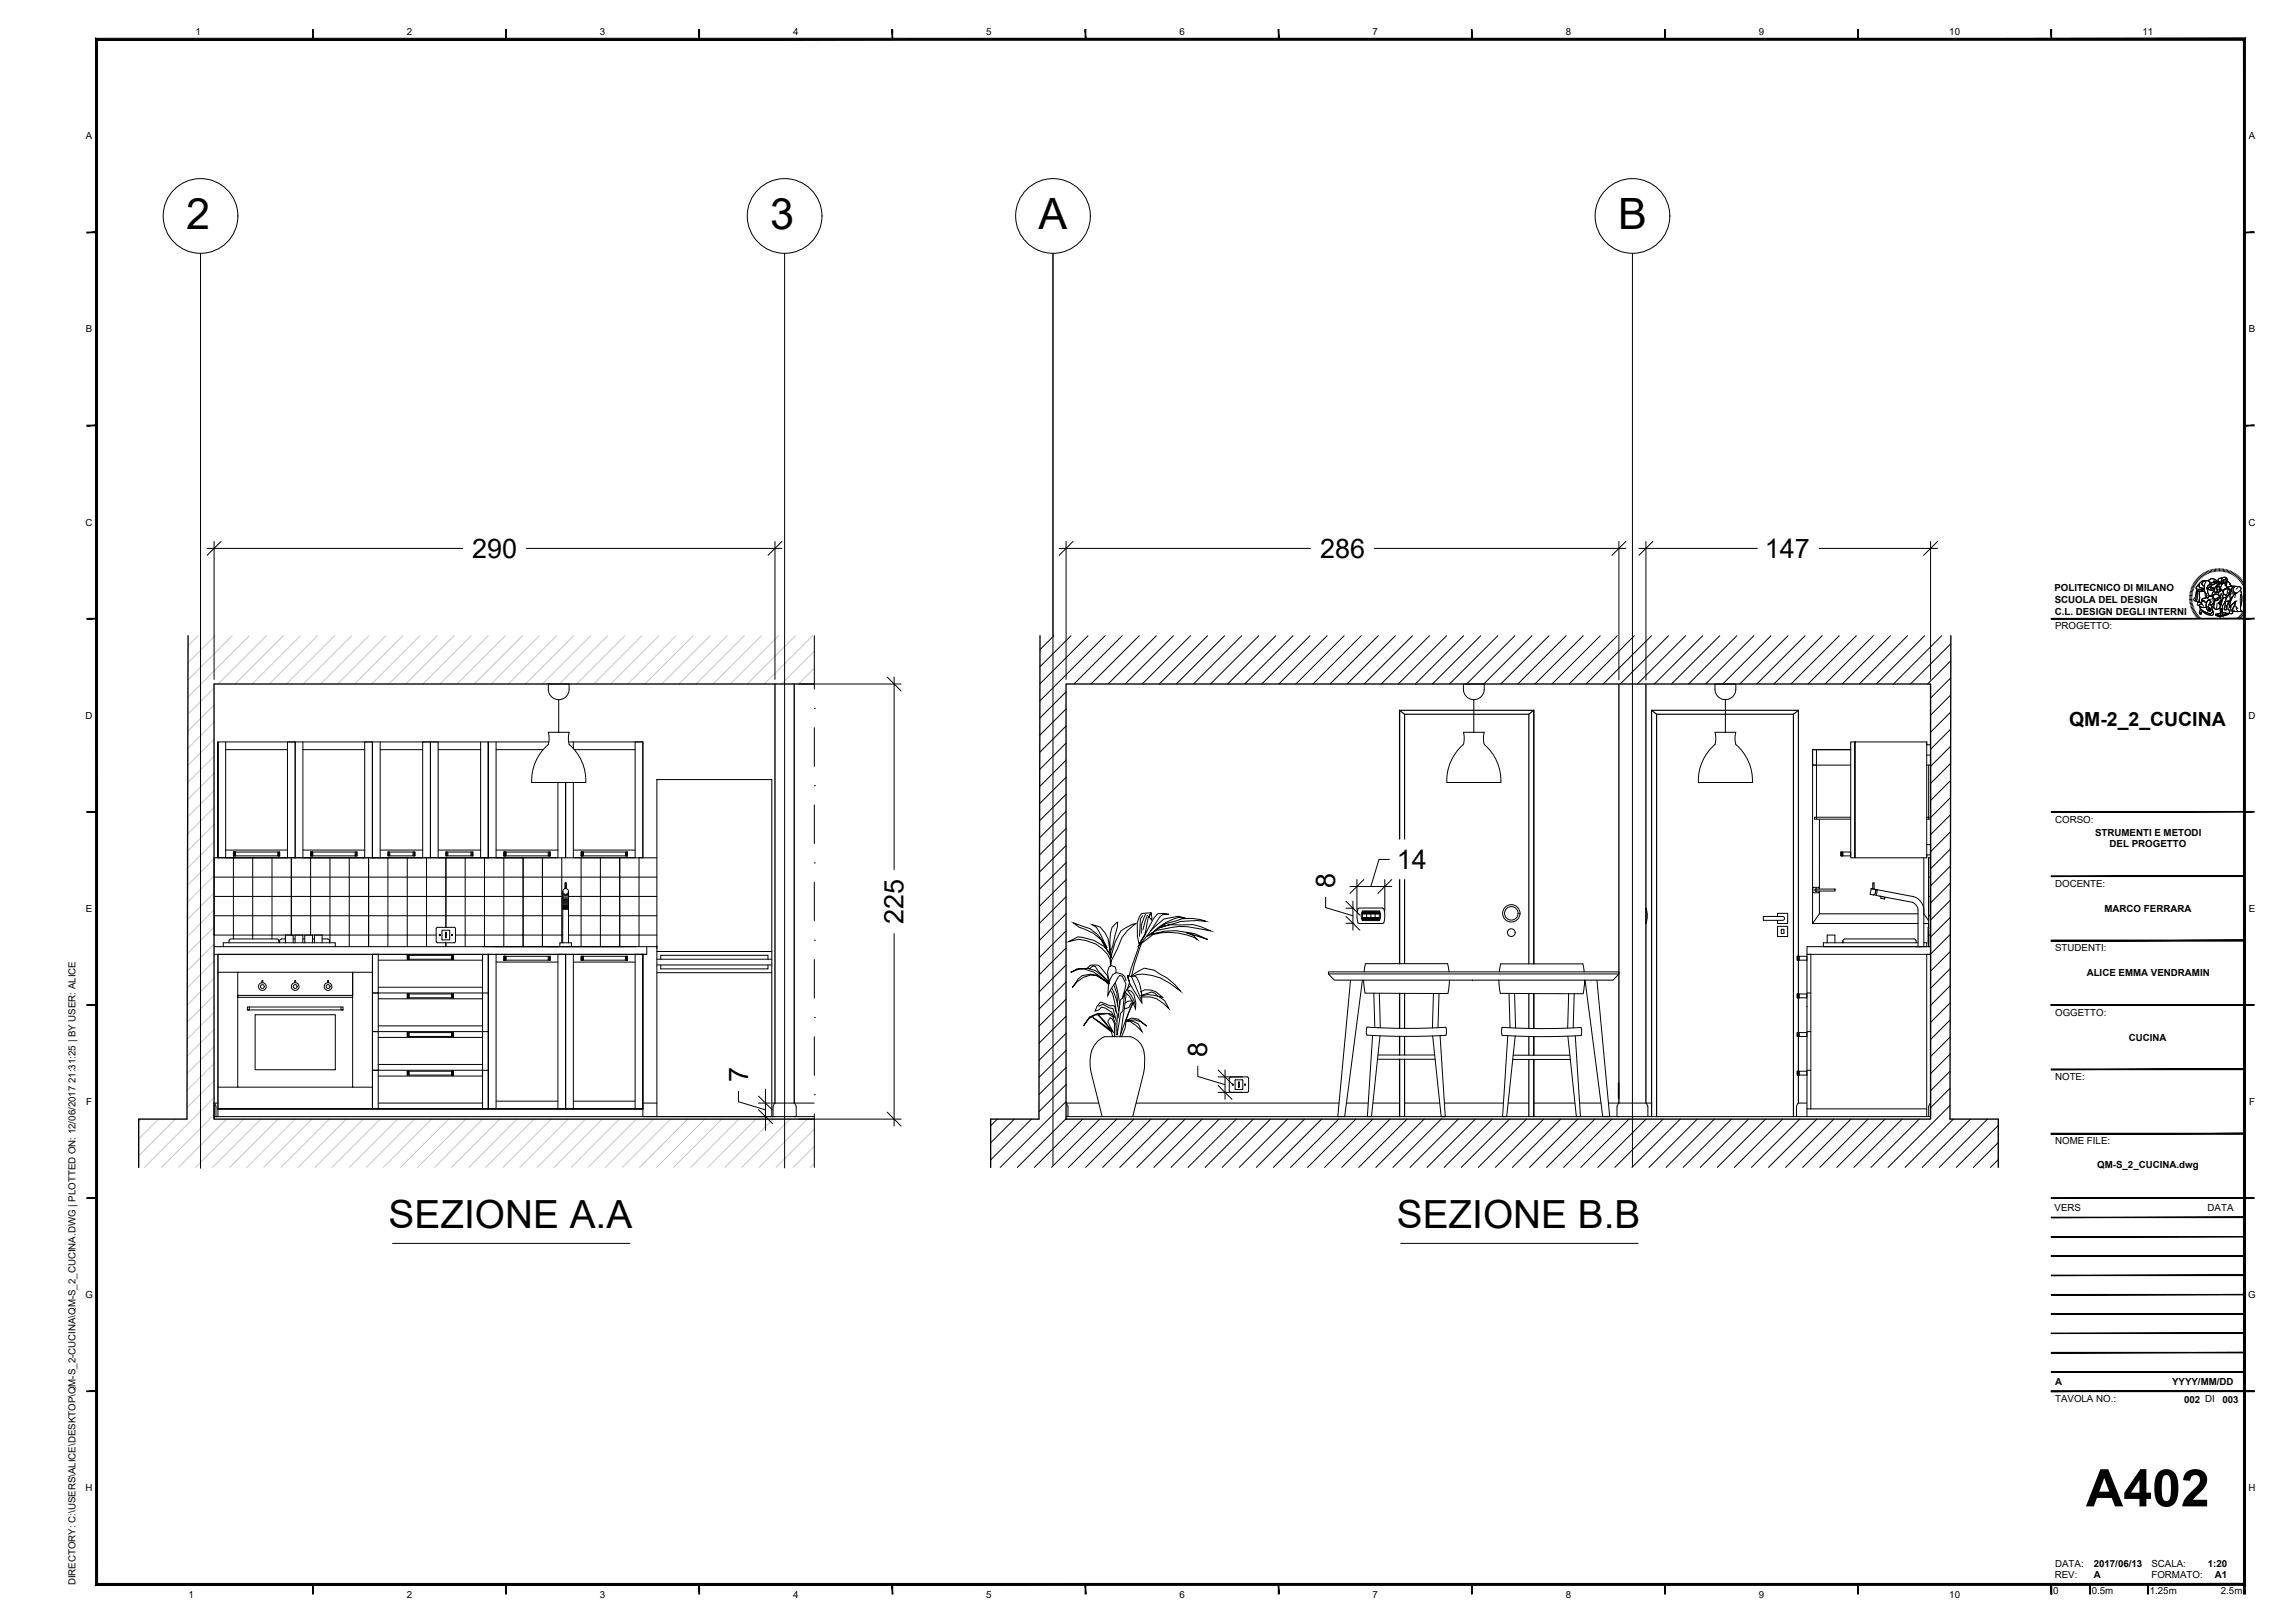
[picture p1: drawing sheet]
<svg xmlns="http://www.w3.org/2000/svg" width="594mm" height="420mm" viewBox="0 0 594 420" stroke-linecap="round" stroke-linejoin="round" font-family="sans-serif">
<defs><g id="words">
<text font-size="13.4" x="540" y="390">A402</text>
<g font-size="11.2">
<text x="48.2" y="59.2">2</text>
<text x="199.4" y="59.2">3</text>
<text x="268.9" y="59.2">A</text>
<text x="418.9" y="59.2">B</text>
</g>
<g font-size="10">
<text x="100.6" y="317.8">SEZIONE A.A</text>
<text x="361.6" y="317.8">SEZIONE B.B</text>
</g>
<g font-size="7">
<text x="122.2" y="144.4">290</text>
<text x="341.7" y="144.4">286</text>
<text x="456.8" y="144.5">147</text>
<text x="361.6" y="225">14</text>
<text x="345.6" y="229.8" transform="rotate(-90 345.6 229.8)">8</text>
<text x="233.9" y="239.2" transform="rotate(-90 233.9 239.2)">225</text>
<text x="312.5" y="273.6" transform="rotate(-90 312.5 273.6)">8</text>
<text x="193.7" y="280.1" transform="rotate(-90 193.7 280.1)">7</text>
</g>
<text font-size="5" x="535.6" y="187.9">QM-2_2_CUCINA</text>
<g font-size="2.5">
<text x="50.6" y="9">1</text>
<text x="105.3" y="9">2</text>
<text x="155.3" y="9">3</text>
<text x="205.3" y="9">4</text>
<text x="255.3" y="9">5</text>
<text x="305.3" y="9">6</text>
<text x="355.3" y="9">7</text>
<text x="405.3" y="9">8</text>
<text x="455.3" y="9">9</text>
<text x="504.6" y="9">10</text>
<text x="554.6" y="9">11</text>
<text x="22.2" y="36.1">A</text>
<text x="582.1" y="36.1">A</text>
<text x="22.2" y="86.1">B</text>
<text x="582.1" y="86.1">B</text>
<text x="22.2" y="136.1">C</text>
<text x="582.1" y="136.1">C</text>
<text x="531.8" y="153.1">POLITECNICO DI MILANO</text>
<text x="531.9" y="159.1">C.L. DESIGN DEGLI INTERNI</text>
<text x="531.9" y="156.1">SCUOLA DEL DESIGN</text>
<text x="532" y="162.9">PROGETTO:</text>
<text x="22.2" y="186.1">D</text>
<text x="582.1" y="186.1">D</text>
<text x="532" y="213">CORSO:</text>
<text x="542.3" y="216.4">STRUMENTI E METODI</text>
<text x="546.1" y="219.4">DEL PROGETTO</text>
<text x="532" y="229.6">DOCENTE:</text>
<text x="22.2" y="236.1">E</text>
<text x="544.8" y="236.1">MARCO FERRARA</text>
<text x="582.1" y="236.1">E</text>
<text x="532" y="246.3">STUDENTI:</text>
<text x="540.2" y="252.7">ALICE EMMA VENDRAMIN</text>
<text x="532" y="262.9">OGGETTO:</text>
<text x="551" y="269.4">CUCINA</text>
<text x="532" y="279.6">NOTE:</text>
<text x="22.3" y="286.1">F</text>
<text x="582.2" y="286.1">F</text>
<text x="532" y="296.3">NOME FILE:</text>
<text x="542.9" y="302.5">QM-S_2_CUCINA.dwg</text>
<text x="531.9" y="313.6">VERS</text>
<text x="571.5" y="313.6">DATA</text>
<text x="22.1" y="336.1">G</text>
<text x="582" y="336.1">G</text>
<text x="532" y="358.6">A</text>
<text x="562.3" y="358.6">YYYY/MM/DD</text>
<text x="532" y="363.1">TAVOLA NO.:</text>
<text x="565.4" y="363.1">002 DI</text>
<text x="575.3" y="363.1">003</text>
<text x="22.2" y="386.1">H</text>
<text x="582.1" y="386.1">H</text>
<text x="532" y="405.6">DATA:</text>
<text x="542" y="405.5">2017/06/13</text>
<text x="556.9" y="405.6">SCALA:</text>
<text x="571.5" y="405.5">1:20</text>
<text x="19.5" y="410.4" transform="rotate(-90 19.5 410.4)">DIRECTORY: C:\USERS\ALICE\DESKTOP\QM-S_2-CUCINA\QM-S_2_CUCINA.DWG | PLOTTED ON: 12/06/2017 21:31:25 | BY USER: ALICE</text>
<text x="48.8" y="413.6">1</text>
<text x="105.3" y="413.6">2</text>
<text x="155.3" y="413.6">3</text>
<text x="205.3" y="413.6">4</text>
<text x="255.3" y="413.6">5</text>
<text x="305.3" y="413.6">6</text>
<text x="355.3" y="413.6">7</text>
<text x="405.3" y="413.6">8</text>
<text x="455.3" y="413.6">9</text>
<text x="504.6" y="413.6">10</text>
<text x="531.5" y="412.7">0</text>
<text x="531.9" y="408.5">REV:</text>
<text x="541.5" y="412.7">0.5m</text>
<text x="542" y="408.6">A</text>
<text x="556.5" y="412.7">1.25m</text>
<text x="556.9" y="408.6">FORMATO:</text>
<text x="573.4" y="408.6">A1</text>
<text x="574.9" y="412.7">2.5m</text>
</g>
</g></defs>
<!-- layer: A-FURN -->
<g fill="none" stroke="#000" stroke-width=".26">
<path d="M141.9 177.1h5.4a3.2 3.2 0 0 1-2 4 2.69 2.69 0 0 1-3.4-2.7zM272.8 164.6l-3.6 3.6M276 179.1l-6.8 6.8M277.2 164.6l-8 8M281.7 164.6l-12.5 12.4M286.1 164.6l-16.9 16.9M290.5 164.6l-12.5 12.5M294.9 164.6l-12.5 12.5M299.3 164.6l-12.5 12.5M303.7 164.6l-12.5 12.5M308.2 164.6l-12.5 12.5M312.6 164.6l-12.5 12.5"/>
<path d="M317 164.6l-12.5 12.5M321.4 164.6l-12.5 12.5M325.8 164.6l-12.5 12.5M330.3 164.6l-12.5 12.5M334.7 164.6l-12.5 12.5M339.1 164.6l-12.5 12.5M343.5 164.6l-12.5 12.5M347.9 164.6l-12.5 12.5M352.4 164.6l-12.5 12.5M356.8 164.6l-12.5 12.5M361.2 164.6l-12.5 12.5M365.6 164.6l-12.5 12.5"/>
<path d="M370 164.6l-12.5 12.5M374.5 164.6l-12.5 12.5M378.8 177.1h5.4a3.2 3.2 0 0 1-2.1 4 2.69 2.69 0 0 1-3.3-2.7zM378.9 164.6l-12.5 12.5M383.3 164.6l-12.5 12.5M387.7 164.6l-12.5 12.5M392.1 164.6l-12.5 12.5M396.6 164.6l-12.5 12.5M401 164.6l-12.5 12.5M405.4 164.6l-12.5 12.5M409.8 164.6l-12.5 12.5M414.2 164.6l-12.5 12.5"/>
<path d="M418.7 164.6l-12.5 12.5M423.1 164.6l-12.5 12.5M427.5 164.6l-12.5 12.5M431.9 164.6l-12.5 12.5M436.3 164.6l-12.5 12.5M440.8 164.6l-12.5 12.5M443.9 177.1h5.4a3.2 3.2 0 0 1-2.1 4 2.69 2.69 0 0 1-3.3-2.7zM445.2 164.6l-12.5 12.5M449.6 164.6l-12.5 12.5M454 164.6l-12.5 12.5M458.4 164.6l-12.5 12.5M462.9 164.6l-12.6 12.5"/>
<path d="M467.3 164.6l-12.5 12.5M471.7 164.6l-12.5 12.5M476.1 164.6l-12.5 12.5M480.5 164.6l-12.5 12.5M484.9 164.6l-12.5 12.5M489.4 164.6l-12.5 12.5M493.8 164.6l-12.5 12.5M498.2 164.6l-12.5 12.5M502.6 164.6l-12.5 12.5M505 179.9l-5.3 5.2M505 175.5l-5.3 5.2M505 171.1l-6 6"/>
<path d="M505 166.6l-10.5 10.5M56.4 192.1v30h20v-30h-20v30M58.4 192.1v30h16v-30h2M58.4 194.1h16M76.4 192.1h20v30h-20zM78.4 192.1v30h16v-30h2M78.4 194.1h16M96.4 192.1h15v30h-15v-30v30M96.4 192.1v30M98.4 194.1h11M98.4 192.1v30M111.4 192.1h15v30v-30v30h-15z"/>
<path d="M113.4 194.1h11M124.4 192.1v30M128.4 192.1v30h16v-19.5M128.4 194.1h12.2M141.9 189.6h5.4l-.2 1.5a2.43 2.43 0 0 0 1 2.3 12.2 12.2 0 0 1 3.5 9.2h-14a12.3 12.3 0 0 1 4.3-9.9l.2-1.6zM142.1 192.1h-15.7v30h20v-19.5v19.5h20v-30h-19.2M144.6 181.1v8.5M148.4 192.1v1.7M148.7 194.1h15.7M276 196.8l-6.9 6.8M276 192.4l-6.9 6.8M276 188l-6.8 6.8"/>
<path d="M276 183.5l-6.8 6.8M378.8 189.6h5.4l-.2 1.5a2.43 2.43 0 0 0 1 2.3 12.3 12.3 0 0 1 3.5 9.2h-14a12.3 12.3 0 0 1 4.3-9.9l.2-1.6zM381.5 181.1v8.5M446.6 181.1v8.5M470.2 194.1v4h-1M470.2 198.1v13.5h8.9M479.1 192.1h1v30h-1zM479.1 194.1h-9.9v4h9.9M480.2 192.1h18.5v30h-18.5zM498.7 192.1v.7h1v2.7h-1M498.7 198.1h1M499.2 198.1v14h.5v-.5h-1"/>
<path d="M504.9 197.6l-5.2 5.2M504.9 193.2l-5.2 5.2M504.9 188.8l-5.2 5.2M505 184.3l-5.3 5.3M148.4 202.6v19.5h16v-30h2v30M170 201.8h29.8v87.3h-29.8zM276 218.9l-6.9 6.9M276 214.5l-6.9 6.8M276 210.1l-6.9 6.8M276 205.6l-6.9 6.9M276 201.2l-6.9 6.8M439.6 202.6h14a12.3 12.3 0 0 0-4.3-9.9l-.2-1.6 .2-1.5h-5.4l.2 1.5a2.43 2.43 0 0 1-.9 2.3 12.3 12.3 0 0 0-3.6 9.2"/>
<path d="M469.7 211.6h.5v.5h-.5zM470.2 212.1h8.9M498.7 218.7h1v2.6h-1v.8M498.7 212.1h.5M499.7 201.8v87.3M504.9 219.8l-5.2 5.1M504.9 215.3l-5.2 5.2M504.9 210.9l-5.2 5.2M504.9 206.5l-5.2 5.1M504.9 202l-5.2 5.2M55.4 222.1h20v20h-20zM55.4 227.1h114.6"/>
<path d="M55.4 232.1h90.3M55.4 237.1h90.3M58.4 220.1h16M60.4 220.6h.5v1h-.5zM60.4 222.1v21M60.4 221.6v-1h12v1M60.4 221.6h12M60.6 220.6v1h.1v-1M60.9 220.6v1M65.4 222.1v21M70.4 222.1v21M71.9 220.6v1h.5"/>
<path d="M72.1 220.6v1h.2v-1M72.4 220.6v1M75.4 222.1h20v20h-20zM78.4 220.1h16M80.4 220.6h.5v1h-.5zM80.4 222.1v20M80.4 221.6v-1h12v1M80.4 221.6h12M80.6 220.6v1h.1v-1M80.9 220.6v1M85.4 222.1v22M90.4 222.1v23"/>
<path d="M91.9 220.6v1h.5M92.1 220.6v1h.2v-1M92.4 220.6v1M96.4 222.1h13v-30h4v30h13M98.4 220.1h11M100.4 222.1v23M100.4 220.6h7v1h-7zM100.6 220.6v1M100.7 220.6v1M100.9 220.6v1M105.4 222.1v23M106.9 220.6v1"/>
<path d="M107.1 220.6v1M107.3 220.6v1M107.4 220.6v1M110.4 222.1v20M113.4 220.1h11M115.4 220.6h7v1h-7zM115.5 220.6v1M115.6 220.6v1M115.7 220.6v1M115.9 220.6v1M120.4 222.1v23M121.9 220.6v1"/>
<path d="M122.1 220.6v1M122.3 220.6v1M122.4 220.6v1M125.4 222.1v23M128.4 220.1h16M130.4 221.6h.5v-1h-.5l.1 1M130.4 222.1v23M130.4 221.6v-1h12v1M130.4 221.6h12M130.6 220.6v1h.1v-1M130.9 220.6v1M135.4 222.1v20"/>
<path d="M141.9 220.6v1h.5M142.1 220.6v1h.2v-1M142.4 220.6v1M145.4 222.1v22M145.7 230.8v13.3M145.7 235.1h1.5M145.7 235.2h1.5M145.7 235.4h1.5M145.7 235h1.5M145.7 234.8h1.5M145.7 234.6l1.5 .1M145.7 234.4h1.5"/>
<path d="M145.7 234.2h1.5M145.7 234h1.5M145.7 233.8h1.5M145.7 233.6h1.5M145.7 233.3h1.5M145.7 233.1h1.5M145.7 232.8h1.5M145.7 232.5h1.4M145.7 232.2h1.4M145.7 231.9h1.4M145.7 231.3l.7 .4 .8-.4M146.2 228.6v1.4"/>
<path d="M146.4 230v-1.4h-.2h.4v1.4M147.1 232.1h22.9M147.1 230.8l.1 13.3M147.2 237.1h22.8M148.4 220.1h16M150.4 221.6h.5v-1h-.5l.1 1M150.4 222.1v23M150.4 221.6v-1h12v1M150.4 221.6h12M150.6 220.6v1h.1v-1M150.9 220.6v1M155.4 222.1v23"/>
<path d="M161.9 220.6v1h.5M162.1 220.6v1h.2v-1M162.4 220.6v1M170 222.1h-4.6v23M276 236.6l-7 6.9M276 232.1l-6.9 6.9M276 227.7l-6.9 6.9M276 223.3l-6.9 6.9M277.9 238.9l4.2 1.5a12.6 12.6 0 0 1 4.5 5.1l-2.8-5.4-1-.7 2.1 .7 1.2 1.4 .7 1.4 .7 5.2-.2-4.3 .2-2.2a4.1 4.1 0 0 1 1.8-2.9l-.1 1.3-1.7 6.2v1.9a18.4 18.4 0 0 1 2.7-7.1l2.9-1.7 .9-.2-2.2 1.8-1.4 1.8-1.2 3-1.5 2.9-.2 1.6-.1-1.8a9.3 9.3 0 0 0-8.2-5.2l-2.5 .5 2.3-1.2a10.3 10.3 0 0 1 8 3.9l.7 1.4-1.5-2.4a9.6 9.6 0 0 0-6.9-5.4zM295.8 237.1l-.6 .8-.2 4.5M296.5 236.7l-1.1 2.8v2.1M297 236.9l-1.2 3.8"/>
<path d="M476.6 220.6h2.5v1h-2.5zM476.6 220.6v1M476.7 220.6v1M476.8 220.6v1M476.9 220.6l.1 1 .1-1M485.1 230.2v-1.6h-.3v1.4h-.4l1.2 .3M485.2 231.6l.5 .2M485.6 230.3h.4M485.6 230.3l-.2 1-.3 .4h-.3M485.6 230.3l-1.2-.3-.3 1.5 1 .2M485.6 230.3l-.2 1M485.7 231.8l9.3 1.8a2.33 2.33 0 0 1 1.5 2v9.5"/>
<path d="M486 230.3l9.3 1.8a3.8 3.8 0 0 1 2.7 3.5v9.5M486 230.3l-.3 1.5M486.5 232l.5 .1M486.9 232.1l-.1 .4 1 .2M487.8 232.7l.1-.5-.1 .5M499.2 238.4v-16.3h.5v23h-.5v-6M499.2 227.1h.5M499.2 237.1h.5M499.7 232.1h-.5v10h.5M504.9 237.5l-5.2 5.1M504.9 233l-5.2 5.2M504.9 228.6l-5.2 5.1"/>
<path d="M504.9 224.2l-5.2 5.1M55.4 245.1h112v2h-112M56.4 247.1v40h110v-40M56.4 251.7h5.1M57.8 245.1v-1h29v1M59.3 244.1l.1-.8 .4-.2h11.9l.4 .3 .1 .7M61.5 251.7h29.8v29.7h-29.8zM67.8 254.4a1 1 0 0 0-.8 1.5 1 1 0 0 0 1.7 .1 1 1 0 0 0-.7-1.6l-.1-.6-.1 .6M73.9 243.1l-1.3 .1-.2 .3v.6M73.9 242.1v2v-2h2v2M75.9 243.1h.5M76.3 253.9h.2v.5a1 1 0 0 1 .8 1.5 1 1 0 0 1-1.6 .1 1 1 0 0 1 .6-1.6z"/>
<path d="M76.4 244.1v-2h2v2M78.4 243.1h.5M78.9 244.1v-2h2v2M80.9 243.1h.5M81.4 244.1v-2h2v2M83.4 243.1h1.6l.3 .4v.6M84.8 253.9h.2v.5a1 1 0 0 1 .8 1.5 1 1 0 0 1-1.6 .1 1 1 0 0 1 .6-1.6zM95.4 242.1v-20h20v18v-18h20v20h-17.5M95.4 242.1h15M95.4 242.1v3M96.4 251.7h-5.1v6h-29.8v.5h29.8M96.4 247.1h-40v40h39.1"/>
<path d="M96.4 247.1v10h30v-10h-30h1.5v10M96.4 247.1v40M97.9 248.6h27v-1.5v10M97.9 258.6h27v-1.5v10M97.9 255.6h27M105.4 247.3h.5v1h-.5l.1-1M105.4 257.3h.5v1M105.4 257.3v1h12v-1M105.4 247.3v1h12v-1M105.4 247.3h12M105.4 257.3h12M105.5 257.3v1"/>
<path d="M105.6 248.3v-1h.1v1M105.6 258.3v-1h.1v1M110.4 242.1h2.5M110.4 242.1v3M115.4 244.1v1M116.9 247.3h.5v1h-.5zM116.9 257.3h.5v1h-.5zM116.9 247.3v1M116.9 257.3v1M117.1 248.3v-1h.2v1M117.1 258.3v-1h.2v1M124.9 245.1h39.8"/>
<path d="M126.4 257.1v10h-30v-10h1.5v10M126.4 247.1v40h20v-40h-20v40M128.4 247.1v40M128.4 249.1h16M130.4 248.6h.5v-1h-.5l.1 1M130.4 248.6v-1h12v1M130.4 248.6h12M130.6 247.6v1h.1v-1M130.9 247.6v1M135.4 242.1h5v-20v20M135.4 242.1v3M140.4 242.1h5.3"/>
<path d="M140.4 242.1v3M141.9 247.6v1h.5M142.1 247.6v1h.2v-1M142.4 247.6v1M144.9 245.1v-1h3v1M146.4 247.1h-2v40M146.4 247.1h20v40h-20zM147.2 242.1h13.2v-20v20M148.4 249.1h16M148.4 247.1v40M150.4 248.6h.5v-1h-.5l.1 1M150.4 248.6v-1h12v1"/>
<path d="M150.4 248.6h12M150.6 247.6v1h.1v-1M150.9 247.6v1M160.4 242.1h9.6M160.4 242.1v3M162.1 247.6v1h.2v-1M162.4 248.6v-1h-.5v1h.5M166.2 247.1h1.2M166.4 247.1h-2v40M166.4 247.1v42M167.4 245.1h2.6M170 244.8v.8"/>
<path d="M170 249.8h29.8M170 248.3h29.8M170 251.8h29.8M170 246.3h29.8M171 249.8v1h27.8v-1M171 248.3v-1h27.8v1M276 258.7l-7 6.9M276 254.2l-7 7M276 249.8l-7 7M276 245.4l-7 6.9M276 241l-7 6.9M287.1 254.3l-.5-1.8-2.2-2.6h-2.2l-.7 .7 .5 .2 .9-.7 .6 .1 .8 1.2 2.6 2.6-3.4-2.7-1.9-.6-2.8 .1-1.6 .9a5.9 5.9 0 0 1 7.2 .9l2.8 2-3.3-2.1-1.6-.3-2.2 .4-1 .8-1.5 2.3a6 6 0 0 1 6.1-3.2l1.9 1.1 1.4 1.3"/>
<path d="M287.4 256.4l.6 .8 1 4.9M287.8 255.8l1.2 3 .7 3M288.3 254.9l.8 2.4 .3 3.2M288.7 254.4l.7 2.5 .5 3.1M288.9 251.9v-1l-.2-.6-1.2-.4-.5 .5-.3 1.2 .5 2.4M291.5 253.9l-.3-1.1-.8-.7-1.4-.3-1 .5a9.4 9.4 0 0 0-1.2 5.4l.8-1.6 2.3-3.6 .6 .2 1 2-1 3.7M291.5 257.1l-1.4 10.8M291.9 256.4l.9 1.2 1.1 2.6M291.9 252.6l.6 2.1 3.1 4.9-.1-2.6-.5-2.4-.8-1.6-.5-.4-.9 .2-.8-.2v.7l.4 .9-.7 2.1 1.1 .3 .7 .9 .5 2.1-.1 1.6-1.6-3.4-1.1-1-.5 4.9-.7 .7-.8 5.6v-5.5l-.7-2-.4-.1h-.8l-2.5-.9-.9 1.1-.4 1.2 .9-.3 .7-.8 1.1 .3 1.6 1 .7 1.4-.3-.5-1.1-.6-3.6 .5-1.7 .9-1.3 1.9 1.5-2.3 2.1-.9h2.6l1.4 .9 .6 1.6-.1 3.5M292.6 255l-1.5 2.1-.4 1.2-.7 .6-.6 4.6M292.9 252.8l2.5 6.1M293.1 259.5l-.9 1.3-1.2 .4"/>
<path d="M293.1 259.1l-1.2 .1-.7 .6M293.2 259.6l-3.3 8.8M293.2 252.7l1.1-.4a12.6 12.6 0 0 1 8.6 2.3l2.6 2-1.3-1.7-2-1.7-3.4-2-2.6-.6-3.5 2.2M293.5 259.5l-1.4 2.7-.6 2 1.4-.7 1.7 .3 2.2 1.8-1.4-1-1.5-.6-2.4 .2 1.9 .2 1.3 .7 .9 1.9-1.6-1.6-1.5-1-1-.1-.3 1.8-.8 2.3M295.2 256.8l1.2-.6 1.6 .1 1.3 .5 1.6 1.4-1.1-.3-.9-.8-.8-.3-2.8 .9M295.5 244.2l-1.9 5.5-.7 2.9M295.7 257.8a5.2 5.2 0 0 1 6.8 3.3 7.1 7.1 0 0 0-7-3M296.8 242.4a16.5 16.5 0 0 1 10.7-1l1.8 .3 3.4 1.5-5.7-1.8 2 .8 .9 1a15.5 15.5 0 0 0-11.4-1.3l-3.5 2.7 2.4-3 2.9-4.3 .7-.6h1.6l-1.4-.2-1.5 .1-1.1 1.1-2.3 4.6-1.4 2.1a9.1 9.1 0 0 0 2-5.4l.4-1.7 .7-1-.5 1.1 .6 .7 .1-.5-.2-1.3-2.5 .2-.6 .8-.5 1.5v3.6l.5 2.1-.1 .5-2.5 7.6M297.9 240.9l3.4-3 3.8-.7 1.9 .6-1.8-.3a14.6 14.6 0 0 0-7.1 4.2l2.1-1.7 1.6-.9 2.4-.7a11 11 0 0 1 7.9 .1l-2.1-.2-4.4 .3-5.8 1.7 2.8-.9h6.2l2.2 .6 2.4 1-3.5-.7a16.6 16.6 0 0 0-8.8 .2l-1.9 .4-2.3 1.4M343.9 251.6h75.2v.5l-1.5 1.6h-72.2l-1.5-1.6zM343.9 252.1h75.1M349.6 253.7l-3.3 35.4h1.8l4.6-35.4"/>
<path d="M353 253.7l.4 3.4 21.4 .1 .4-3.5M353.1 251.6l.4-2.1h21.2l.4 2.1M355.6 257.1l.3 8.9M357 257.1l.3 9M371.1 257.2l-.3 8.9M372.5 257.2l-.3 8.8M388 253.7l.4 3.5 21.4 .1 .4-3.6M388.4 249.5h21.3l.4 2.1M388.5 249.5l-.4 2.1M390.6 257.2l.3 8.9M392.1 257.2l.2 8.9M406.1 257.2l-.3 9"/>
<path d="M407.5 257.2l-.3 8.9M410.3 253.7l4.6 35.4h1.8l-3.3-35.4M465.3 247.6h2.4v1h-2.4zM465.3 257.3h2.4v1h-2.4zM465.3 247.6v1M465.3 257.3v1M465.4 247.6v1M465.4 257.3v1M465.5 247.6v1M465.5 257.3v1M465.6 247.6v1l.1-1M465.6 257.3v1l.1-1"/>
<path d="M467.7 245.1h32v2h-32zM467.7 257.1h1M473 244.1v-2h2v2M477.1 244.1v-.7l.4-.3h18l.5 .3v.7M496.5 244.1h-24.5v1h26.7v-1h-.7M499.7 247.1h-1v42M504.8 259.6l-5.1 5.1M504.8 255.2l-5.1 5.1M504.8 250.8l-5.1 5M504.8 246.3l-5.1 5.1M504.9 241.9l-5.2 5.1M64 260.7h24.8v.7h-24.8z"/>
<path d="M64.5 260.7v.7h-.5M66 262.7h20.8v14.2h-20.8zM88.3 260.7v.7h.5M97.9 268.6h27v-1.5v10M97.9 278.6h27v-1.5v10M97.9 265.6h27M97.9 275.6h27M105.4 267.3h.5v1M105.4 277.3h.5v1M105.4 267.3h12M105.4 267.3v1h12v-1M105.4 277.3v1h12v-1"/>
<path d="M105.4 277.3h12M105.5 267.3v1M105.5 277.3v1M105.6 268.3v-1h.1v1M105.6 278.3v-1h.1v1M116.9 267.3h.5v1h-.5zM116.9 277.3h.5v1h-.5zM116.9 267.3v1M116.9 277.3v1M117.1 268.3v-1h.2v1M117.1 278.3v-1h.2v1M126.4 267.1v10h-30v-10h1.5v10"/>
<path d="M126.4 277.1v10h-30v-10h1.5v10M276 276.3l-7 7M276 271.9l-7 7M276 267.5l-7 7M276 263.1l-7 6.9M282.5 277.9l2.8 11.2M282.5 277.9a8.4 8.4 0 0 1 2.2-8.8l1.2-.7h6.7a5.2 5.2 0 0 1 3.7 5.4v2l-.3 2.1-2.8 11.2M284.4 260.5l1.1-.5 1.6 .9 1 .2 .9 3.3M288 268.4l-.3-1.3-4.8-3.7 4.9 3.5-2-2.7-1.6-1.6 3.7 4.2-1.1-2.2 .6-1.1 .5 .3 .6 1.3v3.3M353.8 265.9a170.2 170.2 0 0 0 20.5 0l.1 .9-.1 1.2M353.8 268a173.2 173.2 0 0 0 20.5 0M353.9 265.9l-.2 .8 .1 1.3"/>
<path d="M355.3 268.1l-1.3 21h1l2.2-20.9M356.6 274.2h14.9M356.7 273.1h14.7M356.7 266h.1M356.8 266h.1M372.8 268.1l1.3 21h-1l-2.2-20.9M388.8 266a170.3 170.3 0 0 0 20.5 0l.1 .8-.1 1.3M388.8 268a167.4 167.4 0 0 0 20.5 .1M388.9 266l-.2 .8 .1 1.2M390.3 268.1l-1.3 21h1l2.2-20.9M391.6 274.3h14.9M391.7 273.2h14.7"/>
<path d="M407.8 268.2l1.3 20.9h-1l-2.2-20.8M465.3 267.3h2.4v1h-2.4zM465.3 277.3h2.4v1h-2.4zM465.3 267.3v1M465.3 277.3v1M465.4 267.3v1M465.4 277.3v1M465.5 267.3v1M465.5 277.3v1M465.6 267.3v1l.1-1M465.6 277.3v1l.1-1M467.7 260.7v-13.6h1v40"/>
<path d="M467.7 260.5v26.6h1M467.7 267.1h1M467.7 277.1h1M504.8 277.3l-5.1 5.1M504.8 272.9l-5.1 5M504.8 268.5l-5.1 5M504.8 264l-5.1 5.1M56.4 287.1h110h-110v2M56.4 281.4h5.1M91.3 281.4h5.1M97.9 285.6h27M128.4 285.1h16"/>
<path d="M148.4 285.1h16M258.2 289.7l-1.8 1.7M262.6 289.7l-6.2 6.2M267 289.7l-10.6 10.6M276 289.6l-12.7 12.6M276 285.2l-17.1 17M276 280.8l-7 7M280.3 289.7l-12.5 12.5M284.7 289.7l-12.5 12.5M289.1 289.7l-12.5 12.5M293.5 289.7l-12.5 12.5M297.9 289.7l-12.5 12.5"/>
<path d="M302.4 289.7l-12.5 12.5M306.8 289.7l-12.5 12.5M311.2 289.7l-12.5 12.5M315.6 289.7l-12.5 12.5M320 289.7l-12.5 12.5M324.4 289.7l-12.4 12.5M328.9 289.7l-12.5 12.5M333.3 289.7l-12.5 12.5M337.7 289.7l-12.5 12.5M342.1 289.7l-12.5 12.5M346.5 289.7l-12.5 12.5M351 289.7l-12.5 12.5"/>
<path d="M355.4 289.7l-12.5 12.5M359.8 289.7l-12.5 12.5M364.2 289.7l-12.5 12.5M368.6 289.7l-12.5 12.5M373.1 289.7l-12.5 12.5M377.5 289.7l-12.5 12.5M381.9 289.7l-12.5 12.5M386.3 289.7l-12.5 12.5M390.7 289.7l-12.5 12.5M395.2 289.7l-12.5 12.5M399.6 289.7l-12.5 12.5M404 289.7l-12.5 12.5"/>
<path d="M408.4 289.7l-12.5 12.5M412.8 289.7l-12.5 12.5M417.3 289.7l-12.5 12.5M421.7 289.7l-12.5 12.5M426.1 289.7l-12.5 12.5M430.5 289.7l-12.5 12.5M434.9 289.7l-12.5 12.5M439.4 289.7l-12.5 12.5M443.8 289.7l-12.5 12.5M448.2 289.7l-12.5 12.5M452.6 289.7l-12.5 12.5M457 289.7l-12.5 12.5"/>
<path d="M461.5 289.7l-12.5 12.5M465.9 289.7l-12.5 12.5M467.7 287.1v2M468.7 287.1h30M470.3 289.7l-12.5 12.5M474.7 289.7l-12.5 12.5M479.1 289.7l-12.5 12.5M483.5 289.7l-12.4 12.5M488 289.7l-12.5 12.5M492.4 289.7l-12.5 12.5M496.8 289.7l-12.5 12.5M504.8 286.2l-16.1 16"/>
<path d="M504.8 281.7l-5.1 5.1M505.6 289.7l-12.5 12.5M510.1 289.7l-12.5 12.5M514.5 289.7l-12.5 12.5M517.3 295.8l-6.5 6.4M517.3 291.4l-10.9 10.8M517.3 300.2l-2.1 2"/>
<circle cx="146.4" cy="230.8" r=".74"/>
<circle cx="67.9" cy="255.4" r=".5"/>
<circle cx="76.4" cy="255.4" r=".5"/>
<circle cx="84.9" cy="255.4" r=".5"/>
</g>
<!-- layer: A-DOOR-FULL -->
<g fill="none" stroke="#000" stroke-width=".3">
<path d="M362.3 183.9v65.6M362.3 183.9h34.7M362.3 183.9l1.3 1M363.6 184.9v64.6M363.6 184.9h32.1M395.7 184.9v64.6M397 183.9v65.6M397 183.9l-1.3 1M427.5 183.9v105.2M427.5 183.9h38M427.5 183.9l1.3 1M428.8 184.9h35.4v104.2"/>
<path d="M428.8 184.9v104.2M465.5 183.9v63.7M465.5 183.9l-1.3 1M362.3 257.2v9M363.6 257.2v9M395.7 257.2v9M397 257.2v9.1M465.5 248.6v8.7M465.5 258.3v9M362.3 268.3v4.8M362.3 274.2v14.9M363.6 268.3v4.8"/>
<path d="M363.6 274.2v14.9M395.7 268.3v4.9M395.7 274.3v14.8M397 268.3v4.9M397 274.3v14.8M465.5 268.3v9M465.5 278.3v7.3"/>
</g>
<!-- layer: A-WALL-FULL -->
<path d="M48.7 164.6l-.3 125.1h-12.5v12.5M200.6 177.1v108.5M205.6 177.1v108.5M210.8 177.1h-155.4v112.6h155.4M269.2 164.6l-.3 125.1h-12.5v12.5M276 177.1h223.7v112.6h-223.7zM419.1 177.2v108.4M426.1 177.2v108.4M505 164.6l-.2 125.1h12.5v12.5" fill="none" stroke="#000" stroke-width=".35"/>
<!-- layer: ACCESSORI -->
<g fill="none" stroke="#000" stroke-width=".26">
<path d="M351.5 235.2l.4-.1h6.1a4.5 4.5 0 0 1 0 3.9l-6.2 .1a3.5 3.5 0 0 1-.4-3.3zM352.7 236.1h4.3v2h-4.3zM352.7 238h4.3M352.7 237.9h4.3M352.7 237.7h4.3M352.7 236.5h4.3M352.7 236.4h4.3M352.7 236.2h4.3M352.7 236.1h3.3M352.7 238h2.1M352.7 237.9h2.1M352.7 237.8h2.1"/>
<path d="M352.7 236.5l4.3 .1M352.7 236.4h2.1M352.7 236.3h2.1M352.7 236.2h2.1M352.7 237.6h4.3M352.8 237.7h.8zM353.6 237.7h.3M353.8 236.1v2M353.9 237.7h.1M353.9 237.7h.8zM354.7 237.7h.1M354.8 238h2.2"/>
<path d="M354.8 237.9h2.2M354.8 237.8h2.2M354.8 236.5h.1M354.8 236.4h2.2M354.8 236.3h2.2M354.8 236.2h2.2M354.9 236.1v2M355 237.7h.8M356 237.6h-3.3l.1 .1M356 236.1h1M356 236.1v2M356.1 237.7h.8"/>
<path d="M357 235.8h-4.3a2.52 2.52 0 0 0 0 2.5h4.3M357 237.6l-2.2 .1M357.1 235.8a2.52 2.52 0 0 1 0 2.5M426.1 235.1l.3 1.7-.3 2.3zM456.5 237.3h4.9a.5 .5 0 0 1 .5 .5 .5 .5 0 0 1-.5 .5h-4.9zM460.1 237.3v-.9h2.7v2.7h-2.7v-.8M460.1 239.8h2.7v2.6h-2.7zM470 230.2h5v.5h-5zM470.3 230.2a.33 .33 0 0 0-.4 0 .33 .33 0 0 0 0 .4 .33 .33 0 0 0 .4 .1M470.9 230.2l-.1-.5-1.5 .1 .1 1.3h1.4l.1-.4M113 240.2l4.7-.1 .2 .3v3.4l-.3 .3-4.5-.1-.2-.3zM113.7 242.1h.3"/>
<path d="M113.8 241.9v.3M114.4 240.8h2v2.5h-2zM115.3 242.4h.2v.4l-.2-.1zM115.3 241.4h.3l-.1 .4-.2-.1zM116.8 242.1h.3M117 241.9v.3M461.1 240.6h.7l-.1 1.1-.6-.1zM499.1 240.1h.1v4h-.1zM499.1 240.1h.1M318.3 278.9h4.7l.2 .2-.1 3.6h-4.7l-.2-.3zM319.7 279.6h2v2.4h-2zM319 280.8h.3"/>
<path d="M319.1 280.6v.3M320.6 280.1h.3l-.1 .4h-.2zM320.6 281.1l.3 .2-.2 .2zM322.1 280.8h.3M322.3 280.6v.3M418.9 280.3h.2v4h-.2z"/>
<circle cx="391.2" cy="236.4" r="2.25"/>
<circle cx="391.2" cy="236.4" r="1.75"/>
<circle cx="113.8" cy="242.1" r=".15"/>
<circle cx="115.4" cy="242.1" r=".15"/>
<circle cx="117" cy="242.1" r=".15"/>
<circle cx="391.2" cy="241.4" r="1"/>
<circle cx="319.1" cy="280.8" r=".15"/>
<circle cx="320.7" cy="280.8" r=".15"/>
<circle cx="322.3" cy="280.8" r=".15"/>
</g>
<!-- layer: PAVIMENTAZIONE -->
<g fill="none" stroke="#000" stroke-width=".26">
<path d="M55.4 285.6l.5 1v2.5h-.5zM55.4 285.6h1M55.9 289.1h.5M166.4 285.6h3.6M166.4 289.1h3.6M199.8 285.6h11M199.8 289.1h.3M200.6 285.6l-.5 1v2.5h.5M205.6 285.6l.5 1v2.5h-.5M210.8 289.1h-155.4v.6M276 289.1h223.7M284.4 285.6h-8.4l.5 1v2.5"/>
<path d="M294.1 285.6h52.5M348.5 285.6h5.7M355.4 285.6h6.9M363.6 285.6h9.1M373.9 285.6h15.3M390.4 285.6h5.3M397 285.6h10.7M408.9 285.6h5.5M416.4 285.6h11.1v3.5M419.1 285.6l-.5 1v2.5M426.1 285.6l.5 1v2.5M465.5 285.6l-.5 1v2.5"/>
<path d="M465.5 285.6h2.1M499.7 285.6l-.5 1v2.5"/>
</g>
<!-- layer: A-GLAZ-FULL -->
<path d="M479.1 194.1h-9.9v45M499.7 194.1v28M471 212.1v18.1M469.2 239.1h27.3M471 230.7v5.9M496.5 236.6h-25.5l-1.8 2.5M498 239.1h1.2M498 222.1v14.5l1.2 1.8" fill="none" stroke="#000" stroke-width=".26"/>
<!-- layer: G-ANNO-DIM -->
<g fill="none" stroke="#000" stroke-width=".26">
<path d="M51.9 65.6v236.8M203.1 65.6v236.7M272.6 65.6v236.2M422.6 65.6v236.5M53.6 142h67.1M55.4 140.2v35.7M135.4 142h67M200.6 140.2v35.7M274.2 142h65.9M276 140.2v35.7M354.9 142h66M419.1 140.2v35.8"/>
<path d="M424.3 142h31.5M426.1 140.2v35.8M470 142h31.5M499.7 140.2v35.7M206.8 177.1h26.5M231.5 175.3v50.7M343.2 231.3v3.7l7 2.1M348.4 239h2.1M348.4 235.1h2.1M349.4 229.5h10.9M350.2 233.3v7.5M351.2 227.7v8.2"/>
<path d="M358.5 227.7v8.2M360.6 222.5h-3.6l-2.1 7M231.5 240.8v50.7M310.1 275.1v3.6l7 2.1M315.3 278.8h6.4M317.1 277v7.6M191.2 281.6v3.6l6.9 2.1M196.3 289.1h2.6M196.3 285.6h3.1M198.1 289.1v-3.5v3.5M198.1 282v3.6M198.1 289.1v3.6"/>
<path d="M206.8 289.7h26.5M315.3 282.8h6.4M101.6 321.9h61.4M362.6 321.9h61.4"/>
<circle cx="51.9" cy="55.9" r="9.7"/>
<circle cx="203.1" cy="55.9" r="9.7"/>
<circle cx="272.6" cy="55.9" r="9.7"/>
<circle cx="422.6" cy="55.9" r="9.7"/>
</g>
<!-- layer: A-FURN -->
<g fill="none" stroke="#c7c8ca" stroke-width=".26">
<path d="M51.3 164.6l-2.6 2.6M55.4 178.1l-6.8 6.8M55.7 164.6l-7 7M60.1 164.6l-11.5 11.4M64.5 164.6l-15.9 15.8M68.9 164.6l-12.5 12.5M73.4 164.6l-12.5 12.5M77.8 164.6l-12.5 12.5M82.2 164.6l-12.5 12.5M86.6 164.6l-12.5 12.5M91 164.6l-12.5 12.5M95.5 164.6l-12.5 12.5"/>
<path d="M99.9 164.6l-12.5 12.5M104.3 164.6l-12.5 12.5M108.7 164.6l-12.5 12.5M113.1 164.6l-12.5 12.5M117.6 164.6l-12.5 12.5M122 164.6l-12.5 12.5M126.4 164.6l-12.5 12.5M130.8 164.6l-12.5 12.5M135.2 164.6l-12.5 12.5M139.7 164.6l-12.5 12.5M144.1 164.6l-12.5 12.5M148.5 164.6l-12.5 12.5"/>
<path d="M152.9 164.6l-12.5 12.5M157.3 164.6l-12.5 12.5M161.8 164.6l-12.5 12.5M166.2 164.6l-12.5 12.5M170.6 164.6l-12.5 12.5M175 164.6l-12.5 12.5M179.4 164.6l-12.5 12.5M183.9 164.6l-12.5 12.5M188.3 164.6l-12.5 12.5M192.7 164.6l-12.5 12.5M197.1 164.6l-12.5 12.5M201.5 164.6l-12.5 12.5"/>
<path d="M205.9 164.6l-12.5 12.5M210.4 164.6l-12.5 12.5M210.8 173l-4.1 4.1M210.8 168.6l-8.5 8.5M55.4 195.8l-6.8 6.8M55.4 191.4l-6.8 6.8M55.4 186.9l-6.8 6.8M55.4 182.5l-6.8 6.8M55.4 217.9l-6.9 6.8M55.4 213.5l-6.8 6.8M55.4 209l-6.8 6.9M55.4 204.6l-6.8 6.9"/>
<path d="M55.4 200.2l-6.8 6.8M55.4 240l-6.9 6.9M55.4 235.6l-6.9 6.9M55.4 231.1l-6.9 6.9M55.4 226.7l-6.9 6.9M55.4 222.3l-6.9 6.9M55.4 257.7l-6.9 6.9M55.4 253.2l-6.9 7M55.4 248.8l-6.9 6.9M55.4 244.4l-6.9 6.9M55.4 279.8l-7 6.9M55.4 275.3l-7 7"/>
<path d="M55.4 270.9l-7 7M55.4 266.5l-7 7M55.4 262.1l-7 6.9M36.6 289.7l-.7 .7M41 289.7l-5.1 5.1M45.4 289.7l-9.5 9.6M55.4 288.6l-13.6 13.6M55.4 284.2l-18 18M58.7 289.7l-12.5 12.5M63.1 289.7l-12.5 12.5M67.5 289.7l-12.5 12.5M72 289.7l-12.5 12.5"/>
<path d="M76.4 289.7l-12.5 12.5M80.8 289.7l-12.5 12.5M85.2 289.7l-12.5 12.5M89.6 289.7l-12.5 12.5M94.1 289.7l-12.5 12.5M98.5 289.7l-12.5 12.5M102.9 289.7l-12.5 12.5M107.3 289.7l-12.5 12.5M111.7 289.7l-12.5 12.5M116.2 289.7l-12.5 12.5M120.6 289.7l-12.5 12.5M125 289.7l-12.5 12.5"/>
<path d="M129.4 289.7l-12.5 12.5M133.8 289.7l-12.5 12.5M138.3 289.7l-12.5 12.5M142.7 289.7l-12.5 12.5M147.1 289.7l-12.5 12.5M151.5 289.7l-12.5 12.5M155.9 289.7l-12.5 12.5M160.4 289.7l-12.5 12.5M164.8 289.7l-12.5 12.5M169.2 289.7l-12.5 12.5M173.6 289.7l-12.5 12.5M178 289.7l-12.5 12.5"/>
<path d="M182.5 289.7l-12.5 12.5M186.9 289.7l-12.5 12.5M191.3 289.7l-12.5 12.5M195.7 289.7l-12.5 12.5M200.1 289.7l-12.5 12.5M204.6 289.7l-12.6 12.5M209 289.7l-12.5 12.5M210.8 296.7l-5.5 5.5M210.8 292.3l-9.9 9.9M210.8 301.2l-1.1 1"/>
</g>
<!-- layer: A-WALL-FULL -->
<g fill="none" stroke="#000" stroke-width=".26">
<path d="M210.8 164.6v13.8M210.8 183.4h.1M210.8 188.4v10M210.8 203.4h.1M210.8 208.4v10M210.8 223.4h.1M210.8 228.4v10M210.8 243.4h.1M210.8 248.4v10M210.8 263.4h.1M210.8 268.4v10M210.8 283.4h.1"/>
<path d="M210.8 288.4v13.8"/>
</g>
<!-- layer: G-ANNO-LOGO -->
<g fill="none" stroke="#000" stroke-width=".26">
<path d="M566.8 154.8h.6M566.8 154.5h.6M566.8 154.1l.7 .1M566.8 153.8l.7 .1M566.9 153.4l.7 .1M567 153.1l.6 .1M567.1 152.7l.6 .2M567.2 152.4l.6 .2M567.3 152l.6 .3M567.4 151.7l.6 .3M567.4 155.2h-.6M567.5 155.5h-.7"/>
<path d="M567.5 155.8l-.7 .1M567.5 156.1l-.6 .2M567.6 151.4l.6 .3M567.6 156.5l-.6 .1M567.7 156.8l-.7 .2M567.7 151.1l.6 .3M567.8 157.1l-.7 .2M567.9 157.4l-.6 .2M567.9 150.8l.6 .3M568 157.7l-.6 .3M568.1 150.5l.6 .4M568.2 158l-.6 .3"/>
<path d="M568.3 158.3l-.6 .3M568.3 150.2l.6 .4M568.5 158.6l-.6 .3M568.6 149.9l.5 .5M568.6 152.5h.7a.84 .84 0 0 0 1.3-.1l.1 .6-1 .1a.81 .81 0 0 1-1.1-.5zM568.7 152.5v.4M568.7 158.8l-.6 .4M568.8 149.6l.5 .5M568.8 153l-.2 .5-.2 1.4-.3 .6 .4 .2M568.9 159.1l-.6 .4M568.9 151.5l.4-.3-.1 .3a.83 .83 0 0 0 1 .8l.3 .1-.1 .2a.73 .73 0 0 1-1.1-.1l-.3 .1a.51 .51 0 0 1-.5-.4 .51 .51 0 0 1 .3-.6zM569.1 149.4l.4 .5"/>
<path d="M569.1 159.3l-.6 .5M569.1 153l.4 .1-.2 .6v2.1l-.2 .1-.6-.3 .2-.7 .1-1.2zM569.1 153l-.3 .5-.1 1.6-.2 .6 .7 .2M569.3 151.2l-.6 .6a.44 .44 0 0 0-.2 .5 .44 .44 0 0 0 .5 .3h.6a.67 .67 0 0 0 1-.2M569.3 159.6l-.5 .4M569.3 149.1l.5 .6M569.3 156.6a1.22 1.22 0 0 0 1.8 .5M569.3 151l.7-.6 1.3-.1a1.01 1.01 0 0 0-1.3 1l.6 .4v.7l-.5-.1a.77 .77 0 0 1-.9-.8zM569.5 157v.5l.8 .7 1.9 .8M569.5 157l.5 .2 1.1-.1 .1 .5 .3 .3v.2l.2-.2 .3 .4-.2-.6 .3 .5-.1-.5 .4 .1-.8-.6 .3-.8 .4 .2 .3 1a.8 .8 0 0 1 0 .9 .8 .8 0 0 1-.9 .3l-1.6-.8-.6-.6zM569.5 159.8l-.5 .5M569.5 153.1l1.2-.1 .6 1.2-.1 .5-.4 .1a.61 .61 0 0 0-.8 .7l.2 .1-.4 .5a.55 .55 0 0 1-.5-.9v-1.6z"/>
<path d="M569.5 153.1l-.2 .6v2.2M569.6 148.9l.4 .5M569.6 157.6l1.8 1.1a.94 .94 0 0 0 1.4-.5 .65 .65 0 0 1 0 1 .65 .65 0 0 1-.9 0l-1.3-.6a.45 .45 0 0 0-.5-.3 .45 .45 0 0 0-.3 .5v.2h-.3a.84 .84 0 0 1 0-1.2zM569.6 157.6l-.1 .2a.94 .94 0 0 0 0 1.2h.1a.2 .2 0 0 0 .2-.1 .2 .2 0 0 0-.1-.3 .52 .52 0 0 1 .4-.3 .52 .52 0 0 1 .5 .3l.9 .5a1.28 1.28 0 0 0 1.5-.1l-.2-.8M569.8 156.1a.51 .51 0 0 0-.8-.1 .51 .51 0 0 0 .1 .7 .62 .62 0 0 1 .6-.4 .62 .62 0 0 1 .5 .4l.3 .2M569.9 148.7l.4 .5M570 155.7l.4-.2 .2 .1a.73 .73 0 0 1 .5 1.1v.4a1.19 1.19 0 0 1-1.8-.5l.7-.2-.2-.3zM570 155.1l1.2-.4 .3 .1 .2-.4 .5-.1 .6 .2 .2 .3a.99 .99 0 0 1 .1 1.3 .99 .99 0 0 1-1.1 .4v-.3a.45 .45 0 0 0 0-.8 .45 .45 0 0 0-.7 .3l-.1 .4-.8-.6a.29 .29 0 0 1-.4 0 .29 .29 0 0 1 0-.4zM570.2 148.5l.3 .6M570.3 150.6a.97 .97 0 0 1 1-.3 .97 .97 0 0 1 .7 .8l-.3 .5a.92 .92 0 0 0-.2 1.3 1.1 1.1 0 0 0 .7 1.4l-.5 .1-.2 .4-.3-.1 .1-.5-.6-1.2-.1-1.3a.61 .61 0 0 1-.5-.4 .61 .61 0 0 1 .2-.7zM570.4 155.4l.7 .7M570.4 155.5l-.5 .4 .1 .5"/>
<path d="M570.5 148.3l.3 .6M570.6 153l-1.9-.1-.3 .5a2.03 2.03 0 0 1-.6 1.7l.3 .4M570.8 148.1l.3 .6M570.8 153.4l.2 1.4M571 150.6l-.4 1 .1 1.5 .4 .7 .2 1h.3l.1-.4 .5-.2a1.03 1.03 0 0 1-.7-1.4 .94 .94 0 0 1 .3-1.3 .8 .8 0 0 0 0-1 .8 .8 0 0 0-1-.2l-.9 .2-.6 .5-.1 .5a.83 .83 0 0 0 1 .8l.3 .1M571.1 148l.3 .6M571.1 157.1l.1 .5 .3 .3v.2l.2-.2 .3 .4-.2-.6M571.1 157.1l.1-1.2a.53 .53 0 0 1 .6-.5 .53 .53 0 0 1 .5 .6l-.3 .1-.4 1.1 .8 .7-.4-.2 .1 .5-.3-.5M571.2 154.7l-.4 .1a.61 .61 0 0 0-.8 .7l.2 .1M571.3 150.3a1 1 0 0 0-1.3 1l.6 .4M571.4 147.8l.3 .6M571.5 155.4a.47 .47 0 0 1 .7 .2 .47 .47 0 0 1-.2 .6l-.4 .9 .8 .8-.4-.2 .1 .5-.3-.5 .1 .6-.2-.4-.2 .2v-.2l-.4-.6v-1.1z"/>
<path d="M571.5 151.7l.4-.3 .6-.1-.1 .5-1.1 .5zM571.5 152.2l.8-.3 .3 .2a.33 .33 0 0 0-.4 .2 .33 .33 0 0 0 .2 .4 .6 .6 0 0 1-.9-.5zM571.6 152.2a.57 .57 0 0 0 .8 .5M571.7 150.4l.7-.6 1 .2a.3 .3 0 0 1 .4 .3 .3 .3 0 0 1-.5 .3l-.2-.2v.2l-.6 .3-.5-.2M571.8 147.7l.2 .6M571.8 150.1l1.1-.3 .7 .4a.23 .23 0 0 1 .2 .3 .23 .23 0 0 1-.3 .1l-.4-.2-.4 .4-.4 .1-.6-.5zM572 150.7l.6 .2 .6-.5 .3 .2-.2 .6-.4 .2-.5-.2-.5 .2zM572.1 147.6l.2 .6M572.2 154.3l.6 .2 .4 .7a.76 .76 0 0 1-.3 1M572.3 152.2h.8l-.2 .1a.38 .38 0 0 1-.4 .6 .38 .38 0 0 1-.2-.7zM572.3 156.6l.3 1a.79 .79 0 0 1 .1 .9 .79 .79 0 0 1-.9 .3M572.3 151.9l.3 .2"/>
<path d="M572.4 151.6v.2l-1.1 .5M572.4 155.1l-.8 .2M572.4 147.5l.2 .6M572.5 151.3l-.4 .5M572.6 154.8l.7 .5M572.7 152.1a.34 .34 0 0 0-.4 .4 .34 .34 0 0 0 .4 .3 .34 .34 0 0 0 .2-.5l.2-.1-.6 .1M572.7 155.3a.7 .7 0 0 1 .2 .9 .7 .7 0 0 1-1 .2M572.8 154.5l.1-.4a.91 .91 0 0 1 1.3-.1l.3 .3a.25 .25 0 0 1 .1 .4 .25 .25 0 0 1-.4 0l-1 .4 .6 .4 .4-.2 .1-.5a.44 .44 0 0 0 .3-.4 .44 .44 0 0 0-.4-.4l-.9-.2-.5 .7-.2-.1v-.5l.5-.8 .2 .2h1.1l.5-.4v-.3l.6 .2v.5a.75 .75 0 0 1-.2 1l.2 .5-.9 1.1a.2 .2 0 0 1 0 .2 .2 .2 0 0 1-.3-.1l.1 .3a.23 .23 0 0 1 .4 .1 .23 .23 0 0 1-.1 .3l.2-.2-.3 1a.95 .95 0 0 1-1.5 0l-.3-.4 .3-.6 .2-1.1M572.8 147.4l.1 .6M572.8 154.2l.6-.4h.6l.5 .5a.29 .29 0 0 1 .1 .4 .29 .29 0 0 1-.5 0l-.2 .2a.47 .47 0 0 1-.6 .3 .47 .47 0 0 1-.4-.4zM572.8 157.1l.8 .7M573 151.2v.1"/>
<path d="M573.1 150.8l.2 .1M573.1 153.1a1.29 1.29 0 0 0-.5 1.3M573.1 156.5v.9M573.1 147.3l.1 .7M573.1 150.9h.1M573.2 155.1l1.2-.4-.2 .6-.4 .2zM573.2 155.9l-.3 1-.4 .4M573.5 151l.7-.1a.23 .23 0 0 1 .3 .2 .23 .23 0 0 1-.3 .2zM573.5 147.3l.1 .6M573.5 150.7l-.2 .5-.4 .2-.5-.2-.5 .2M573.5 151.9l.8-.3 .6 1.1a.22 .22 0 0 1 0 .3 .22 .22 0 0 1-.4-.1 .22 .22 0 0 1 .2-.3l-.2-.7a.43 .43 0 0 0-.7-.1 .43 .43 0 0 0 .1 .7v.1a.47 .47 0 0 1 0 .7 .47 .47 0 0 1-.7-.2l-.2-.1zM573.6 159l2-.4 1.1 .2-2 .6z"/>
<path d="M573.6 159l1.1 .4v.3l-1.1-.4zM573.8 151.8l.4-.1 .5 .7a.64 .64 0 0 1-.1 .7 .64 .64 0 0 1-.7 .2zM573.8 147.2l.1 .7M573.9 150.8v-.2a.52 .52 0 0 1 .6-.1 .52 .52 0 0 1 .3 .5l-.3 .2M573.9 155.3h.1M573.9 156.2l-.3 1.6 1-.2M574 150.6h.5l.2 .4-.2 .2-.2-.4h-.4zM574 154.9l.1 .1M574 155.2l.1 .1M574.1 155h-.1M574.1 152h.1M574.2 152l-.2 .1"/>
<path d="M574.2 147.2v.7M574.3 151l-.4-.2-.4 .2h.2a.42 .42 0 0 0 .4 .3 .42 .42 0 0 0 .4-.2l-.2-.3v.2M574.3 156a.2 .2 0 0 0 .3 .1 .2 .2 0 0 0 0-.2l.1-.2a.25 .25 0 0 1 .2-.3 .25 .25 0 0 1 .3 .1l-.5 1.2a.26 .26 0 0 0 0-.4 .26 .26 0 0 0-.3 0zM574.3 153.3v.7M574.4 154.8l-.2 .5a.5 .5 0 0 1-.8-.1M574.4 151.9l.2 .2-.1 .1M574.5 152a.43 .43 0 0 0-.7-.2 .43 .43 0 0 0 .1 .7 .49 .49 0 0 1-.1 .8 .49 .49 0 0 1-.7-.4l.4-1 .7-.3 .4 .3 .3 .7a.24 .24 0 0 1-.1 .4 .24 .24 0 0 1-.3-.3M574.5 147.2v.7M574.6 152.3l-.2 .1M574.6 152.1a.42 .42 0 0 1 0 .7 .42 .42 0 0 1-.6-.1l-.1-.1M574.6 153l-.3 .3h-.4M574.7 159.4l2-.6v.3l-2 .6z"/>
<path d="M574.7 159.4v.3M574.7 151h.1a1.06 1.06 0 0 1 0 1.2M574.8 155.6h.1M574.8 156.2l-.1 .5 .2-.2M574.8 150.6l.1 .4M574.9 152.6l-.2-.5a.89 .89 0 0 0 .1-1.1l-.3-.4a.47 .47 0 0 1-.3-.6 .47 .47 0 0 1 .6-.3h.5l-.3 .7 .1 .8h.2v-.5l.3 .3 .5-.1-.1 .6 .2-.1 .4 .7-1.1 .7M574.9 147.2v.7M574.9 155.9l-.1 .3v-.3M575 153.6l-.2 1.4M575 152.8l.4 .2M575.1 157.6h.1l.2 1-.3-.5-.4 .7zM575.1 154.8l-.4 .3v.5"/>
<path d="M575.2 155.4l-.4 .2-.2 .5h-.4l.3 .3 .3-.1M575.2 153.7l-.4 .8M575.3 147.2l-.1 .7M575.3 149.7h-.5a.62 .62 0 0 0-.6 .7M575.4 150.7l.2 .3 .5-.1M575.4 149.5h.6l.4 .1 .1 .4v.8l-.4 .8v-.7l.2-.5a.28 .28 0 0 0-.1-.3 .28 .28 0 0 0-.3 0 .73 .73 0 0 0-.6 1l-.2 .1-.1-.8zM575.4 149.5h.6l.5 .5v.7l-.4 .9v-.7l.2-.5a.35 .35 0 0 0-.1-.4 .35 .35 0 0 0-.5 .1l-.3 .3-.1 .7-.2 .1-.1-.8zM575.5 152.8l.1-.1a1.49 1.49 0 0 1 2 .2l-.2 .5a1.5 1.5 0 0 1-1.2 .9l-.6-.7zM575.5 150.4l.3 .1M575.5 150.1h.4a.3 .3 0 0 1 .4 0 .3 .3 0 0 1 .1 .4l-.3 .4-.5 .1-.3-.3zM575.5 154.8l.9-.1-.7 1.5a1.3 1.3 0 0 0-.4 1.4l-.3 .1-.2 .5-.2-.9zM575.5 154.8l-.9 2.5 .2 .9 .4-.6 .2 1.4-.3-.9-.4 1 .1-.9"/>
<path d="M575.6 150.9h.1M575.6 153.8a.63 .63 0 0 0-.1 1l1-.2 .4-.6M575.6 147.3l-.1 .7M575.6 150.5h.1M575.7 150.8h.1M576 147.4l-.2 .6M576 150.6l.2 .1M576 150.6v.1M576.1 155.7l.7-.1-.1 .8-.4 .6 .2 .7-.4 .2-.4-.2zM576.2 151.4l.4 .7M576.3 153.9h.1M576.3 147.4l-.2 .7"/>
<path d="M576.4 154.6l-.7 1.6a1.3 1.3 0 0 0-.4 1.4l-.1 .1M576.4 152.2l1-.4 .8-.1-.7 1-1.2-.3zM576.4 153.8l-.2 .1M576.5 150.4a1.28 1.28 0 0 1 .9 1.1l.3 .2-.6 .2a.51 .51 0 0 1-.6 .1 .51 .51 0 0 1-.3-.6zM576.5 150.4l.7 .6 .2 .4M576.5 154.1l-.1 .1M576.7 147.5l-.2 .7M576.7 158.8v.3l-2 .6-1.1-.4v-.3l1.1 .4 2-.6a5.9 5.9 0 0 0-3.1 .2M576.8 155.7l-.5 1.3 .2 .7-.2 .2-.6-.2 .3-.9v-1M577 147.7l-.2 .6M577 153.8l.3-.1-.1 .8a.68 .68 0 0 1-.2 1.1l-1 .1 .4-1.1zM577.1 153.5l-.1 .4"/>
<path d="M577.1 152.5l.3 .1 .2 .3M577.1 151.3l.5 .4M577.2 155.6l-1.2 .1M577.2 157l-.1 .2 .3 .2M577.3 147.8l-.2 .6M577.3 153.8v1.2l-.2 1a1.83 1.83 0 0 0-.2 2.1l.3 .1M577.5 156.7l1.1-1-.5 1.6a1.22 1.22 0 0 0-.2 1.4l-.2 .2a.41 .41 0 0 1-.6-.1 .41 .41 0 0 1 .1-.6zM577.5 152.7a1.04 1.04 0 0 1 .6-.9 1.04 1.04 0 0 1 1.1 .1 .56 .56 0 0 1 .8 .2 .56 .56 0 0 1-.2 .8l-.3 .3a1.09 1.09 0 0 1-1.9-.3M577.6 152.9l-.5 .6a.65 .65 0 0 1-.3 .7 .65 .65 0 0 1-.7-.1l-.1-.1a.69 .69 0 0 1-.3-1.2l.6-.3a.34 .34 0 0 1 .5 .2 .34 .34 0 0 1-.3 .4l.1 .2a.22 .22 0 0 0 .1 .3 .22 .22 0 0 0 .3-.2l.2-.4-.1-.5-.7-.2-.8 .4-.1 .6M577.6 154.5v.5M577.7 147.9l-.3 .6M578 148.1l-.3 .6"/>
<path d="M578 153.7l-.8 .1M578.1 157.9l.6 .4M578.3 148.3l-.4 .5M578.3 151.7a2.54 2.54 0 0 0-2 .6M578.5 156.7l.8 .9M578.5 153.7a6.7 6.7 0 0 0-1.4 3.4l1.5-1.4 .5-.1M578.6 151.8a.92 .92 0 0 0-.6 1 .92 .92 0 0 0 1 .7M578.6 151.8l.7 .2a.51 .51 0 0 1 .6 .1 .51 .51 0 0 1 .1 .6l.2 1.1a8.1 8.1 0 0 1-.2 3.7l.2 .8-2.4-.1 .8-2.5-1.5 1.4a5.9 5.9 0 0 1 1.5-3.4l.4-.1a.93 .93 0 0 1-1-.8 .93 .93 0 0 1 .6-1zM578.6 148.4l-.4 .6M578.6 155.7l-.5 1.6a1.28 1.28 0 0 0-.2 1.4l-.1 .1a.46 .46 0 0 1-.7 0 .46 .46 0 0 1 .1-.7l.3-1.4M578.7 153.7l-.2 1M578.9 157.2l.1 .7 .5 .4"/>
<path d="M578.9 148.6l-.4 .6M579.1 152.2l-.2 .3M579.2 148.9l-.5 .5M579.2 159.9l.5 .5M579.4 159.7l.5 .5M579.4 149.1l-.4 .5M579.7 159.5l.5 .4M579.7 149.3l-.5 .5M579.9 159.2l.5 .4M579.9 153.9l.1 3.3M580 149.6l-.5 .5M580 152.7a9.5 9.5 0 0 1 0 5l.2 .6-2.4-.1"/>
<path d="M580.1 159l.5 .4M580.2 149.8l-.5 .5M580.2 158.7l.6 .4M580.4 158.4l.6 .4M580.4 150.1l-.5 .4M580.6 158.1l.6 .4M580.6 150.4l-.5 .4M580.7 157.8l.6 .3M580.8 150.7l-.5 .4M580.9 157.5l.6 .3M581 157.3l.6 .2M581 151l-.6 .3"/>
<path d="M581.1 156.9l.6 .2M581.2 156.6l.6 .2M581.2 151.3l-.6 .3M581.2 156.3l.7 .1M581.3 156l.7 .1M581.3 155.7h.7M581.4 151.6l-.7 .3M581.4 155.3l.7 .1M581.4 155.1h.7M581.5 152l-.6 .2M581.6 152.3l-.6 .2M581.7 152.6l-.6 .2"/>
<path d="M581.8 153l-.6 .1M581.9 153.3l-.6 .2M582 153.7l-.7 .1M582 154l-.7 .1M582.1 154.4h-.7M582.1 154.8h-.7M569.7 160l-.4 .5M570 160.3l-.5 .5M570.2 160.5l-.4 .5M570.5 160.6l-.4 .6M570.8 160.8l-.4 .6M571.1 161l-.4 .6"/>
<path d="M571.3 161.1l-.3 .6M571.6 161.3l-.2 .6M571.9 161.4l-.2 .6M572.2 161.5l-.2 .6M572.6 161.6l-.2 .6M572.9 161.7l-.2 .6M573.2 161.7l-.1 .7M573.5 161.8l-.1 .7M573.8 161.8v.7M574.2 161.8l-.1 .7M574.5 161.8v.7M574.8 161.8l.1 .7"/>
<path d="M575.1 161.8l.1 .7M575.5 161.8l.1 .6M575.8 161.7l.1 .7M576.1 161.6l.2 .7M576.4 161.6l.2 .6M576.7 161.5l.2 .6M577 161.3l.3 .7M577.3 161.2l.3 .6M577.6 161.1l.3 .6M577.9 160.9l.3 .6M578.2 160.7l.3 .6M578.4 160.6l.4 .5"/>
<path d="M578.7 160.4l.4 .5M579 160.2l.4 .5"/>
</g>
<!-- layer: G-ANNO-TTLB -->
<g fill="#fff" stroke="#fff" stroke-width=".26">
<path d="M556 160.2l30.7 4.3-5.7-4.3zM556 160.2l30.7 4.3h-30.7z"/>
<path d="M581 145.6h5.7l-5.7 14.6zM586.7 145.6l-5.7 14.6 5.7 4.3z"/>
</g>
<path d="M556 160.2h25v-14.6h5.7v18.9h-30.7z" fill="none" stroke="#fff" stroke-width=".26"/>
<g fill="#000" stroke="#000" stroke-width=".26">
<path d="M80.9 7.7l.2 2.5v-2.5zM80.9 7.7l.2 2.5h-.2z"/>
<path d="M130.9 7.7l.2 2.5v-2.5zM130.9 7.7l.2 2.5h-.2z"/>
<path d="M180.9 7.7l.2 2.5v-2.5zM180.9 7.7l.2 2.5h-.2z"/>
<path d="M230.9 7.7l.2 2.5v-2.5zM230.9 7.7l.2 2.5h-.2z"/>
<path d="M280.9 7.7l.2 2.5v-2.5zM280.9 7.7l.2 2.5h-.2z"/>
<path d="M330.9 7.7l.2 2.5v-2.5zM330.9 7.7l.2 2.5h-.2z"/>
<path d="M380.9 7.7l.2 2.5v-2.5zM380.9 7.7l.2 2.5h-.2z"/>
<path d="M430.9 7.7l.2 2.5v-2.5zM430.9 7.7l.2 2.5h-.2z"/>
<path d="M480.9 7.7l.2 2.5v-2.5zM480.9 7.7l.2 2.5h-.2z"/>
<path d="M530.9 7.7l.2 2.5v-2.5zM530.9 7.7l.2 2.5h-.2z"/>
<path d="M25.2 10.4h555.5l.5-.5zM24.7 9.9h556.5l-556 .5zM24.7 9.9l.5 400v-399.5zM24.7 9.9l.5 400-.5 .5zM24.7 410.4l556-.5h-555.5zM24.7 410.4l556-.5 .5 .5zM580.7 10.4v399.5l.5 .5zM581.2 9.9v400.5l-.5-400z"/>
<path d="M22.5 60.3h2.5v-.2zM22.5 60.1h2.5l-2.5 .2z"/>
<path d="M581 60.3h2.5v-.2zM581 60.1h2.5l-2.5 .2z"/>
<path d="M22.5 110.3h2.5v-.2zM22.5 110.1h2.5l-2.5 .2z"/>
<path d="M581 110.3h2.5v-.2zM581 110.1h2.5l-2.5 .2z"/>
<path d="M22.5 160.3h2.5v-.2zM22.5 160.1h2.5l-2.5 .2z"/>
<path d="M531 160.3h50v-.2zM531 160.1h50l-50 .2z"/>
<path d="M581 160.3h2.5v-.2zM581 160.1h2.5l-2.5 .2z"/>
<path d="M22.5 210.3h2.5v-.2zM22.5 210.1h2.5l-2.5 .2z"/>
<path d="M531 210.3h50v-.2zM531 210.1h50l-50 .2z"/>
<path d="M581 210.3h2.5v-.2zM581 210.1h2.5l-2.5 .2z"/>
<path d="M531 226.9h50v-.2zM531 226.7h50l-50 .2z"/>
<path d="M531 243.4v.2l50-.2zM531 243.6l50-.2v.2z"/>
<path d="M531 243.6h50v-.2zM531 243.4h50l-50 .2z"/>
<path d="M22.5 260.2h2.5v-.1zM22.5 260.1h2.5l-2.5 .1z"/>
<path d="M531 260.1v.1l50-.1zM531 260.2l50-.1v.1z"/>
<path d="M531 260.1v.1l50-.1zM531 260.2l50-.1v.1z"/>
<path d="M531 276.7v.2l50-.2zM531 276.9l50-.2v.2z"/>
<path d="M531 260.1v.1l50-.1zM531 260.2l50-.1v.1z"/>
<path d="M531 260.1v.1l50-.1zM531 260.2l50-.1v.1z"/>
<path d="M581 260.2h2.5v-.1zM581 260.1h2.5l-2.5 .1z"/>
<path d="M531 293.4v.2l50-.2zM531 293.6l50-.2v.2z"/>
<path d="M531 293.4v.2l50-.2zM531 293.6l50-.2v.2z"/>
<path d="M22.5 310.3h2.5v-.2zM22.5 310.1h2.5l-2.5 .2z"/>
<path d="M531 315.1h50zM531 315.2l50-.1z"/>
<path d="M531 310.1v.2l50-.2zM531 310.3l50-.2v.2z"/>
<path d="M581 310.3h2.5v-.2zM581 310.1h2.5l-2.5 .2z"/>
<path d="M531 335.1h50zM531 335.2l50-.1z"/>
<path d="M531 330.1h50zM531 330.2l50-.1z"/>
<path d="M531 325.1h50zM531 325.2l50-.1z"/>
<path d="M531 320.1h50zM531 320.2l50-.1z"/>
<path d="M531 355.1h50zM531 355.2l50-.1z"/>
<path d="M531 350.1h50zM531 350.2l50-.1z"/>
<path d="M531 345.1h50zM531 345.2l50-.1z"/>
<path d="M531 340.1h50zM531 340.2l50-.1z"/>
<path d="M22.5 360.2h2.5v-.1zM22.5 360.1h2.5l-2.5 .1z"/>
<path d="M531 360.1v.1l50-.1zM531 360.2l50-.1v.1z"/>
<path d="M531 360.1v.1l50-.1zM531 360.2l50-.1v.1z"/>
<path d="M581 360.2h2.5v-.1zM581 360.1h2.5l-2.5 .1z"/>
<path d="M581 360.2h2.5v-.1zM581 360.1h2.5l-2.5 .1z"/>
<path d="M581 360.2h2.5v-.1zM581 360.1h2.5l-2.5 .1z"/>
<path d="M80.9 410.2l.2 2.5v-2.5zM80.9 410.2l.2 2.5h-.2z"/>
<path d="M130.9 410.2l.2 2.5v-2.5zM130.9 410.2l.2 2.5h-.2z"/>
<path d="M180.9 410.2l.2 2.5v-2.5zM180.9 410.2l.2 2.5h-.2z"/>
<path d="M230.9 410.2l.2 2.5v-2.5zM230.9 410.2l.2 2.5h-.2z"/>
<path d="M280.9 410.2l.2 2.5v-2.5zM280.9 410.2l.2 2.5h-.2z"/>
<path d="M330.9 410.2l.2 2.5v-2.5zM330.9 410.2l.2 2.5h-.2z"/>
<path d="M380.9 410.2l.2 2.5v-2.5zM380.9 410.2l.2 2.5h-.2z"/>
<path d="M430.9 410.2l.2 2.5v-2.5zM430.9 410.2l.2 2.5h-.2z"/>
<path d="M480.9 410.2l.2 2.5v-2.5zM480.9 410.2l.2 2.5h-.2z"/>
<path d="M530.9 410.2v2.5h.2zM530.9 410.2h.2v2.5z"/>
<path d="M530.9 410.2l.2 2.5v-2.5zM530.9 410.2l.2 2.5h-.2z"/>
<path d="M540.9 410.2l.2 2.5v-2.5zM540.9 410.2l.2 2.5h-.2z"/>
<path d="M555.9 410.2l.2 2.5v-2.5zM555.9 410.2l.2 2.5h-.2z"/>
<path d="M580.7 410.2l.5 2.5v-2.5zM580.7 410.2l.5 2.5h-.5z"/>
</g>
<!-- layer: 0 -->
<g fill="none" stroke="#000" stroke-width=".26">
<path d="M57.2 140.2l-3.6 3.6M202.4 140.2l-3.6 3.6M277.8 140.2l-3.6 3.6M420.9 140.2l-3.6 3.6M427.9 140.2l-3.6 3.6M501.5 140.2l-3.6 3.6M229.7 175.3l3.6 3.6M348.4 237.2l3.6 3.6M348.4 233.3l3.6 3.6M353 227.7l-3.6 3.6M360.3 227.7l-3.6 3.6M315.3 277l3.6 3.6"/>
<path d="M196.3 287.3l3.6 3.6M196.3 283.8l3.6 3.6M229.7 287.9l3.6 3.6M315.3 281l3.6 3.6"/>
</g>
<!-- layer: G-ANNO-DIM -->
<g fill="#fff" stroke="#fff" stroke-width=".26">
<path d="M226.4 225.3v16.2h10.1zM226.4 225.3h10.1v16.2z"/>
<path d="M186.1 274.1v8.2h10zM186.1 274.1h10v8.2z"/>
<path d="M120 136.9v10.1l16.1-10.1zM120 147l16.1-10.1v10.1z"/>
<path d="M339.4 136.9v10.1l16.2-10.1zM339.4 147l16.2-10.1v10.1z"/>
<path d="M455.1 137v10l15.6-10zM455.1 147l15.6-10v10z"/>
<path d="M305 267.5v8.3h10.1zM305 267.5h10.1v8.3z"/>
<path d="M338.1 223.8v8.3h10.1zM338.1 223.8h10.1v8.3z"/>
<path d="M359.9 217.5v10l11.6-10zM359.9 227.5l11.6-10v10z"/>
</g>
<use href="#words"/>
</svg>
